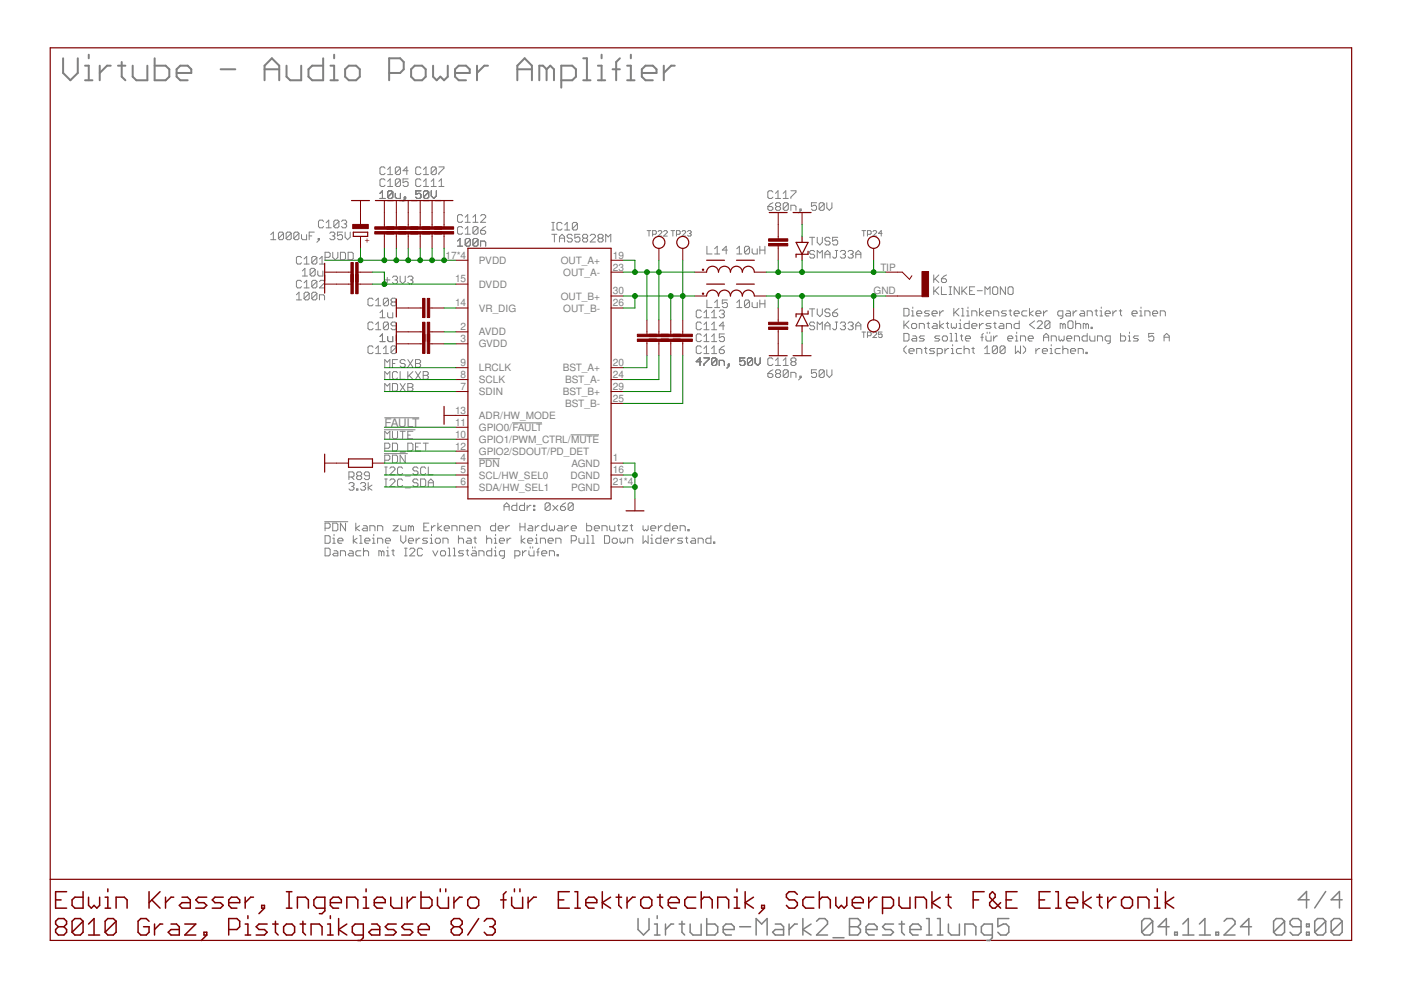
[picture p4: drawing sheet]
<svg xmlns="http://www.w3.org/2000/svg" width="297mm" height="210mm" viewBox="0 0 297 210" stroke-linecap="round" stroke-linejoin="round" font-family="sans-serif">
<defs><g id="words">
<text font-size="2.5" fill="#808080" x="81.5" y="90.6">FAULT</text>
<g font-size="2.1" fill="#808080">
<text x="94.4" y="54.8">17*4</text>
<text x="96.5" y="59.9">15</text>
<text x="101.5" y="55.9">PVDD</text>
<text x="118.9" y="55.9">OUT_A+</text>
<text x="119.4" y="58.5">OUT_A-</text>
<text x="129.9" y="54.8">19</text>
<text x="129.9" y="57.4">23</text>
<text x="186.7" y="57.4">TIP</text>
<text x="96.5" y="64.9">14</text>
<text x="101.5" y="61">DVDD</text>
<text x="118.9" y="63.5">OUT_B+</text>
<text x="129.9" y="62.4">30</text>
<text x="129.9" y="64.9">26</text>
<text x="185.2" y="62.4">GND</text>
<text x="97.7" y="70">2</text>
<text x="101.5" y="71.1">AVDD</text>
<text x="101.5" y="66.1">VR_DIG</text>
<text x="119.4" y="66.1">OUT_B-</text>
<text x="97.7" y="72.5">3</text>
<text x="97.7" y="77.6">9</text>
<text x="101.5" y="73.6">GVDD</text>
<text x="129.9" y="77.6">20</text>
<text x="97.7" y="80.1">8</text>
<text x="97.7" y="82.7">7</text>
<text x="101.5" y="78.7">LRCLK</text>
<text x="101.5" y="81.2">SCLK</text>
<text x="101.5" y="83.8">SDIN</text>
<text x="119.3" y="78.7">BST_A+</text>
<text x="119.3" y="83.8">BST_B+</text>
<text x="119.8" y="81.2">BST_A-</text>
<text x="129.9" y="80.1">24</text>
<text x="129.9" y="82.7">29</text>
<text x="96.5" y="87.7">13</text>
<text x="101.5" y="88.8">ADR/HW_MODE</text>
<text x="119.8" y="86.3">BST_B-</text>
<text x="129.9" y="85.2">25</text>
<text x="96.5" y="90.2">11</text>
<text x="96.5" y="92.8">10</text>
<text x="96.5" y="95.3">12</text>
<text x="101.5" y="91.4">GPIO0/FAULT</text>
<text x="101.5" y="93.9">GPIO1/PWM_CTRL/MUTE</text>
<text x="97.7" y="97.8">4</text>
<text x="97.7" y="100.4">5</text>
<text x="101.5" y="96.4">GPIO2/SDOUT/PD_DET</text>
<text x="101.5" y="98.9">PDN</text>
<text x="101.5" y="101.5">SCL/HW_SEL0</text>
<text x="121" y="101.5">DGND</text>
<text x="121.1" y="99">AGND</text>
<text x="129.9" y="97.8">1</text>
<text x="129.9" y="100.4">16</text>
<text x="97.7" y="102.9">6</text>
<text x="101.5" y="104">SDA/HW_SEL1</text>
<text x="121.1" y="104">PGND</text>
<text x="129.9" y="102.9">21*4</text>
</g>
<text font-size="1.8" fill="#800000" x="78.3" y="51.6" transform="rotate(-90 78.3 51.6)">+</text>
</g></defs>
<g fill="none" stroke="#808080" stroke-width=".21">
<path d="M81.6 38.2l-.2-.3h-.6l-.2 .3v1.1l.2 .2h.6l.2-.2M81.6 35.7l-.2-.3h-.6l-.2 .3v1l.2 .3h.6l.2-.3M82.2 39.5h1.1M82.2 37h1.1M82.2 38.5l.5-.6v1.6M82.2 35.9l.5-.5v1.6M84.9 35.7l-.3-.3h-.5l-.3 .3v1M84.9 38.2l-.3-.3h-.5l-.3 .3v1.1M84.9 35.7v1l-.3 .3h-.5l-.3-.3M84.9 38.2v1.1l-.3 .2h-.5l-.3-.2M84.9 38.2l-1.1 1.1M84.9 35.7l-1.1 1"/>
<path d="M86.5 37.9h-1.1v.8l.6-.2h.3l.2 .2v.6l-.2 .2h-.6l-.3-.2M86.5 36.2h-1.1l.9-.8v1.6M89.2 35.7l-.2-.3h-.6l-.3 .3v1l.3 .3h.6l.2-.3M89.2 38.2l-.2-.3h-.6l-.3 .3v1.1l.3 .2h.6l.2-.2M89.8 39.5h1.1M89.8 38.5l.5-.6v1.6M89.8 35.9l.5-.5v1.6M89.8 37h1.1M91.4 39.5h1.1M91.4 38.5l.5-.6v1.6M92.5 35.7l-.3-.3h-.5l-.3 .3v1M92.5 35.7v1l-.3 .3h-.5l-.3-.3"/>
<path d="M92.5 35.7l-1.1 1M93 39.5h1.1M93 38.5l.6-.6v1.6M93 35.4h1.1v.3l-1.1 1v.3M57.4 49.7l.6-.5v1.6M57.4 50.8h1.1M60.1 49.5v1.1l-.3 .2h-.5l-.3-.2M60.1 49.5l-.3-.3h-.5l-.3 .3v1.1M60.1 49.5l-1.1 1.1M61.7 49.5v1.1l-.2 .2h-.6l-.2-.2M61.7 49.5l-.2-.3h-.6l-.2 .3v1.1M61.7 49.5l-1 1.1"/>
<path d="M63.4 49.5v1.1l-.3 .2h-.5l-.3-.2M63.4 49.5l-.3-.3h-.5l-.3 .3v1.1M63.4 49.5l-1.1 1.1M63.9 49.7v.9l.3 .2h.8v-1.1M63.9 59.7l-.3-.3h-.5l-.3 .3v1.1l.3 .2h.5l.3-.2M63.9 54.6l-.3-.2h-.5l-.3 .2v1.1l.3 .3h.5l.3-.3M64.1 57.4l.5-.5v1.6M64.1 58.5h1.1M64.5 60l.5-.6v1.6M64.5 54.9l.5-.5v1.6M64.5 56h1.1M65.6 50h.5"/>
<path d="M66.6 49.2h-1v1.6M66.8 57.2v1.1l-.3 .2h-.5l-.3-.2M66.8 57.2l-.3-.3h-.5l-.3 .3v1.1M66.8 57.2l-1.1 1.1M67.2 54.6l-.3-.2h-.5l-.3 .2v1.1M67.2 59.7l-.3-.3h-.5l-.3 .3v1.1M67.2 54.6v1.1l-.3 .3h-.5l-.3-.3M67.2 59.7v1.1l-.3 .2h-.5l-.3-.2M67.2 59.7l-1.1 1.1M67.2 54.6l-1.1 1.1M67.4 57.4v.9l.2 .2h.9v-1.1M67.5 50.6h.2v.2h-.2z"/>
<path d="M67.7 59.7l.3-.3h.6l.2 .3v.3l-1.1 1h1.1M67.7 50.8l-.5 .6M67.7 56h1.1M67.7 54.9l.6-.5v1.6M68.6 46.9l-.3-.2h-.5l-.3 .2v1.1l.3 .3h.5l.3-.3M68.9 54.6h.8l.3-.3v-.6l-.3-.2h-.8v1.6M69.2 48.3h1M69.2 47.2l.5-.5v1.6M69.9 49.5l.3-.3h.5l.3 .3v.2l-.3 .3M70.4 50h.3M70.5 53.5v1.1l.6 .5 .5-.5v-1.1M70.7 50l.3 .3v.3l-.3 .2h-.5l-.3-.2"/>
<path d="M71.9 46.9l-.3-.2h-.5l-.3 .2v1.1M71.9 46.9v1.1l-.3 .3h-.5l-.3-.3M71.9 46.9l-1.1 1.1M72.2 53.5h.8l.3 .2v1.1l-.3 .3h-.8zM72.4 46.9l.3-.2h.5l.3 .2v.3l-.3 .3M72.6 49.2h-1.1v.8l.6-.3h.2l.3 .3v.6l-.3 .2h-.5l-.3-.2M73 47.5h.2M73.2 49.2v1.1l.5 .5 .6-.5v-1.1M73.2 47.5l.3 .3v.2l-.3 .3h-.5l-.3-.3M73.8 53.5h.8l.3 .2v1.1l-.3 .3h-.8zM80.6 41l.5-.6v1.7M80.6 42.1h1"/>
<path d="M81.6 59.4h1.1M82.1 58.8v1.1M83.2 58.8l.3-.3h.5l.3 .3v.3l-.3 .3M83.3 40.7l-.3-.3h-.5l-.3 .3v1.1M83.3 40.7v1.1l-.3 .3h-.5l-.3-.3M83.3 40.7l-1.1 1.1M83.7 59.4h.3M83.8 41v.8l.3 .3h.8v-1.1M84 59.4l.3 .2v.3l-.3 .3h-.5l-.3-.3M84.8 58.5v1.1l.6 .6 .5-.6v-1.1M85.7 41.8h.3v.3h-.3zM86 42.1l-.6 .5"/>
<path d="M86.5 58.8l.2-.3h.6l.2 .3v.3l-.2 .3M87 59.4h.3M87.3 59.4l.2 .2v.3l-.2 .3h-.6l-.2-.3M89.2 40.4h-1v.9l.5-.3h.3l.2 .3v.5l-.2 .3h-.6l-.2-.3M90.9 40.7l-.3-.3h-.5l-.3 .3v1.1M90.9 40.7v1.1l-.3 .3h-.5l-.3-.3M90.9 40.7l-1.1 1.1M91.4 40.4v1.1l.6 .6 .5-.6v-1.1M97 51.1l.5-.5v1.6M97 52.2h1.1M98.1 48.3l-.3-.3h-.5l-.3 .3v1.1l.3 .3h.5l.3-.3M98.1 45.8l-.3-.3h-.5l-.3 .3v1.1l.3 .2h.5l.3-.2"/>
<path d="M98.6 49.7h1.1M98.6 48.6l.6-.6v1.7M98.6 47.1h1.1M98.6 46.1l.6-.6v1.6M99.7 50.8v1.1l-.3 .3h-.5l-.3-.3M99.7 50.8l-.3-.2h-.5l-.3 .2v1.1M99.7 50.8l-1.1 1.1M100.3 47.1h1M100.3 46.1l.5-.6v1.6M101.3 48.3v1.1l-.2 .3h-.6l-.2-.3M101.3 50.8v1.1l-.2 .3h-.6l-.2-.3M101.3 50.8l-.2-.2h-.6l-.2 .2v1.1"/>
<path d="M101.3 48.3l-.2-.3h-.6l-.2 .3v1.1M101.3 50.8l-1 1.1M101.3 48.3l-1 1.1M101.9 48.9h.8l.3 .2v.3l-.3 .3h-.5l-.3-.3zM101.9 52.2v-1.1h.8l.3 .3v.8M101.9 45.8l.3-.3h.5l.3 .3v.3l-1.1 1h1.1M103 48l-.6 .3-.5 .6M117 49.7h1.1M117 48.8h.5M117 47.2h.5M117.3 47.2v1.6M117.5 49.7v1.6"/>
<path d="M118.6 51.3v-1.1l.6-.5 .5 .5v1.1M118.6 50.5h1.1M119.2 47.4l-.3-.2h-.6l-.2 .2v1.1l.2 .3h.6l.3-.3M119.7 47.7l.5-.5v1.6M119.7 48.8h1.1M121.3 50l-.2-.3h-.6l-.3 .3v.2l.3 .3h.6l.2 .3v.2l-.2 .3h-.6l-.3-.3M122.4 47.4l-.2-.2h-.6l-.3 .2v1.1M122.4 47.4v1.1l-.2 .3h-.6l-.3-.3M122.4 47.4l-1.1 1.1M123 49.7h-1.1v.8l.5-.3h.3l.3 .3v.5l-.3 .3h-.5l-.3-.3M123.8 50.5l-.3-.3v-.2l.3-.3h.5l.3 .3v.2l-.3 .3M123.8 50.5h.5"/>
<path d="M123.8 50.5l-.3 .3v.2l.3 .3h.5l.3-.3v-.2l-.3-.3M125.1 50l.3-.3h.6l.2 .3v.2l-1.1 1.1h1.1M127 50.5l-.2-.3v-.2l.2-.3h.6l.3 .3v.2l-.3 .3M127 50.5h.6M127 50.5l-.2 .3v.2l.2 .3h.6l.3-.3v-.2l-.3-.3M128.4 51.3v-1.6l.5 .5 .6-.5v1.6M137.2 48.9h.8M137.6 48.9v1.2M138.4 49.7h.6l.1-.2v-.4l-.1-.2h-.6v1.2M139.5 49.1l.2-.2h.4l.2 .2v.2l-.8 .8h.8M140.7 49.1l.2-.2h.4l.2 .2v.2l-.8 .8h.8M142.3 48.9h.7"/>
<path d="M142.7 48.9v1.2M143.4 49.7h.6l.2-.2v-.4l-.2-.2h-.6v1.2M144.6 49.1l.2-.2h.4l.2 .2v.2l-.8 .8h.8M145.8 49.1l.2-.2h.3l.2 .2-.2 .4M146.2 49.5h.1M146.3 49.5l.2 .2-.2 .4h-.3l-.2-.2M149.9 52.2v1.6h1.1M151.5 53.8h1.1M151.5 52.7l.6-.5v1.6M154.2 53h-1.1l.9-.8v1.6M156.2 52.7l.6-.5v1.6M156.2 53.8h1.1"/>
<path d="M158.9 52.5l-.3-.3h-.5l-.3 .3v1.1M158.9 52.5v1.1l-.3 .2h-.5l-.3-.2M158.9 52.5l-1.1 1.1M159.5 52.7v.9l.2 .2h.8v-1.1M161.1 52.2v1.6M161.1 53h1.1M162.2 52.2v1.6M162.8 43.8h.8l.3 .3v.2l-.3 .3h-.5l-.3-.3zM163.9 40.7l-.3-.3h-.5l-.3 .3v1.1l.3 .3h.5l.3-.3M163.9 43l-.6 .2-.5 .6M164.4 42.1h1.1M164.4 41l.6-.6v1.7"/>
<path d="M164.7 43.8l-.3 .3v.2l.3 .3h.5l.3-.3v-.2l-.3-.3M164.7 43.8h.5M164.7 43.8l-.3-.3v-.3l.3-.2h.5l.3 .2v.3l-.3 .3M166.1 42.1h1M166.1 41l.5-.6v1.7M167.1 43.2v1.1l-.2 .3h-.6l-.2-.3M167.1 43.2l-.2-.2h-.6l-.2 .2v1.1M167.1 43.2l-1 1.1M167.7 40.4h1.1v.3l-1.1 1.1v.3M167.7 44.6v-1.1h.8l.3 .3v.8M169.6 44.3h.3v.3h-.3zM169.9 44.6l-.6 .5"/>
<path d="M171.6 50.3h1.1M172.2 50.3v1.6M172.7 53.4l-.2-.3h-.6l-.3 .3v.2l.3 .3h.6l.2 .3v.3l-.2 .2h-.6l-.3-.2M173.1 43h-1.1v.8l.8-.3 .3 .3v.5l-.3 .3h-.5l-.3-.3M173.3 50.3v1.1l.5 .5 .5-.5v-1.1M173.3 54.7v-1.6l.5 .5 .5-.5v1.6M174.8 43.2v1.1l-.3 .3h-.6l-.2-.3M174.8 43.2l-.3-.2h-.6l-.2 .2v1.1M174.8 43.2l-1.1 1.1M174.9 54.7v-1.1l.6-.5 .5 .5v1.1M174.9 53.9h1.1M175.3 43v1.1l.5 .5 .6-.5v-1.1"/>
<path d="M176 50.6l-.3-.3h-.5l-.3 .3v.3l.3 .2h.5l.3 .3v.3l-.3 .2h-.5l-.3-.2M177.1 53.1h.5M177.4 53.1v1.4l-.3 .2h-.3l-.3-.2M177.6 50.3h-1.1v.8l.6-.2h.3l.2 .2v.6l-.2 .2h-.6l-.3-.2M178.2 53.4l.2-.3h.6l.3 .3v.2l-.3 .3M178.7 53.9h.3M179 53.9l.3 .3v.3l-.3 .2h-.6l-.2-.2M179.8 53.4l.3-.3h.5l.3 .3v.2l-.3 .3M180.3 53.9h.3M180.6 53.9l.3 .3v.3l-.3 .2h-.5l-.3-.2M181.4 54.7v-1.1l.6-.5 .5 .5v1.1M181.4 53.9h1.1"/>
<path d="M182.8 48.9h.7M183.1 48.9v1.2M183.9 49.7h.6l.2-.2v-.4l-.2-.2h-.6v1.2M185.1 49.1l.2-.2h.4l.2 .2v.2l-.8 .8h.8M187 49.5h-.8l.6-.6v1.2M198 58.3v1.6M198.2 59.1l.9 .8M199.1 58.3l-1.1 1.1M199.6 59.1h.8l.3 .3v.2l-.3 .3h-.5l-.3-.3zM200.7 58.3l-.6 .3-.5 .5M62.8 62.5l.6-.5v1.6M62.8 63.6h1.1"/>
<path d="M64.5 61h1.1M65.6 62.2v1.1l-.3 .3h-.6l-.2-.3M65.6 62.2l-.3-.2h-.6l-.2 .2v1.1M65.6 62.2l-1.1 1.1M67.2 62.2v1.1l-.3 .3h-.5l-.3-.3M67.2 62.2l-.3-.2h-.5l-.3 .2v1.1M67.2 62.2l-1.1 1.1M67.7 63.6v-1.1h.9l.2 .3v.8M79.1 73.6l-.3-.3h-.5l-.3 .3v1.1l.3 .3h.5l.3-.3M79.1 68.6l-.3-.3h-.5l-.3 .3v1l.3 .3h.5l.3-.3M79.1 63.5l-.3-.3h-.5l-.3 .3v1.1l.3 .2h.5l.3-.2M79.7 69.9h1"/>
<path d="M79.7 68.8l.5-.5v1.6M79.7 63.8l.5-.6v1.6M79.7 73.9l.5-.6v1.7M79.7 75h1M79.7 64.8h1M80.6 71.4l.5-.6v1.6M80.6 66.3l.5-.6v1.7M80.6 72.4h1M80.6 67.4h1M81.3 75h1.1M81.3 73.9l.5-.6v1.7M81.6 77.9v-1.7l.5 .6 .6-.6v1.7"/>
<path d="M82.2 71.4v.8l.3 .2h.8v-1M82.2 66.3v.8l.3 .3h.8v-1.1M82.4 68.6l-.3-.3h-.5l-.3 .3v1M82.4 68.6v1l-.3 .3h-.5l-.3-.3M82.4 63.5l-.3-.3h-.5l-.3 .3v1.1M82.4 63.5v1.1l-.3 .2h-.5l-.3-.2M82.4 68.6l-1.1 1M82.4 63.5l-1.1 1.1M83.2 64l-.3-.2v-.3l.3-.3h.5l.3 .3v.3l-.3 .2M83.2 64l-.3 .3v.3l.3 .2h.5l.3-.2v-.3l-.3-.3M83.2 64h.5M83.2 77.1h.5"/>
<path d="M84 69.1h-.8l-.3-.3v-.2l.3-.3h.5l.3 .3v1l-.3 .3h-.5l-.3-.3M84 73.6v1.1l-.3 .3h-.5l-.3-.3M84 73.6l-.3-.3h-.5l-.3 .3v1.1M84 73.6l-1.1 1.1M84.3 76.2h-1.1v1.7M84.3 79.1l-.3-.3h-.5l-.3 .3v1l.3 .3h.5l.3-.3M84.8 78.8v1.6h1.1M85.9 76.5l-.3-.3h-.5l-.3 .3v.3l.3 .3h.5l.3 .2v.3l-.3 .3h-.5l-.3-.3M86.5 76.2l1 1.7M86.5 78.8v1.6M86.7 79.6l.8 .8M87.5 76.2l-1 1.7"/>
<path d="M87.5 78.8l-1 1.1M88.1 76.2h.8l.3 .3v.3l-.3 .3 .3 .2v.3l-.3 .3h-.8zM88.1 77.1h.8M88.1 78.8l1.1 1.6M89.2 78.8l-1.1 1.6M89.7 78.8h.8l.3 .3v.2l-.3 .3 .3 .3v.2l-.3 .3h-.8zM89.7 79.6h.8M148.7 71.1l-.3-.3h-.5l-.3 .3v1.1l.3 .2h.5l.3-.2M148.7 66l-.3-.3h-.5l-.3 .3v1.1l.3 .3h.5l.3-.3M148.7 76.7h-1.1l.8-.8v1.6M148.7 68.6l-.3-.3h-.5l-.3 .3v1l.3 .3h.5l.3-.3M148.7 73.6l-.3-.3h-.5l-.3 .3v1.1l.3 .3h.5l.3-.3"/>
<path d="M149.2 72.4h1.1M149.2 67.4h1.1M149.2 75.9h1.1v.2l-1.1 1.1v.3M149.2 69.9h1.1M149.2 75h1.1M149.2 66.3l.6-.6v1.7M149.2 68.8l.6-.5v1.6M149.2 71.4l.6-.6v1.6M149.2 73.9l.6-.6v1.7M149.9 63.6v1.6h1.1M150.9 72.4h1.1M150.9 67.4h1.1"/>
<path d="M150.9 69.9h1.1M150.9 75h1.1M150.9 66.3l.5-.6v1.7M150.9 68.8l.5-.5v1.6M150.9 71.4l.5-.6v1.6M150.9 73.9l.5-.6v1.7M151.5 65.2h1.1M151.5 64.1l.6-.5v1.6M152 76.1l-.3-.2h-.5l-.3 .2v1.1M152 76.1v1.1l-.3 .3h-.5l-.3-.3M152 76.1l-1.1 1.1M152.5 74.1h.8l.3 .3v.3l-.3 .3h-.5l-.3-.3z"/>
<path d="M152.5 77.5v-1.1h.8l.3 .3v.8M152.5 66l.3-.3h.5l.3 .3v.3l-.3 .3M153 66.6h.3M153.3 66.6l.3 .2v.3l-.3 .3h-.5l-.3-.3M153.6 70.8h-1.1v.8l.5-.2h.3l.3 .2v.6l-.3 .2h-.5l-.3-.2M153.6 69.1h-1.1l.8-.8v1.6M153.6 73.3l-.6 .3-.5 .5M154.2 63.6h-1.1v.8l.6-.3h.3l.2 .3v.6l-.2 .2h-.6l-.3-.2M154.4 77.2h.3v.3h-.3zM154.7 77.5l-.6 .5M156.2 64.1l.6-.5v1.6M156.2 65.2h1.1"/>
<path d="M157.9 75.9h-1.1v.8l.9-.3 .2 .3v.5l-.2 .3h-.6l-.3-.3M158.9 63.9l-.3-.3h-.5l-.3 .3v1.1M158.9 63.9v1.1l-.3 .2h-.5l-.3-.2M158.9 63.9l-1.1 1.1M159.5 64.1v.9l.2 .2h.8v-1.1M159.6 76.1l-.3-.2h-.6l-.2 .2v1.1M159.6 76.1v1.1l-.3 .3h-.6l-.2-.3M159.6 76.1l-1.1 1.1M160.1 75.9v1.1l.6 .5 .5-.5v-1.1M161.1 63.6v1.6M161.1 64.4h1.1M162.2 63.6v1.6"/>
<path d="M162.8 79.2h.8l.3 .3v.3l-.3 .2h-.5l-.3-.2zM163.9 76.1l-.3-.2h-.5l-.3 .2v1.1l.3 .3h.5l.3-.3M163.9 78.4l-.6 .3-.5 .5M164.4 77.5h1.1M164.4 76.4l.6-.5v1.6M164.7 79.2l-.3-.2v-.3l.3-.3h.5l.3 .3v.3l-.3 .2M164.7 79.2l-.3 .3v.3l.3 .2h.5l.3-.2v-.3l-.3-.3M164.7 79.2h.5M166.1 77.5h1M166.1 76.4l.5-.5v1.6M167.1 78.7l-.2-.3h-.6l-.2 .3v1.1M167.1 78.7v1.1l-.2 .2h-.6l-.2-.2"/>
<path d="M167.1 78.7l-1 1.1M168 76.7h.5M168 76.7l-.3-.3v-.3l.3-.2h.5l.3 .2v.3l-.3 .3M168 76.7l-.3 .3v.2l.3 .3h.5l.3-.3v-.2l-.3-.3M169.6 79.8h.3v.2h-.3zM171.6 65.5h1.1M172.2 65.5v1.6M172.7 68.6l-.2-.3h-.6l-.3 .3v.2l.3 .3h.6l.2 .3v.2l-.2 .3h-.6l-.3-.3M173.1 78.4h-1.1v.8l.6-.2h.2l.3 .2v.6l-.3 .2h-.5l-.3-.2M173.3 65.5v1.1l.5 .5 .5-.5v-1.1M173.3 69.9v-1.6l.5 .5 .5-.5v1.6M174.8 78.7l-.3-.3h-.6l-.2 .3v1.1"/>
<path d="M174.8 78.7v1.1l-.3 .2h-.6l-.2-.2M174.8 78.7l-1.1 1.1M174.9 69.1h1.1M174.9 69.9v-1.1l.6-.5 .5 .5v1.1M175.3 78.4v1.1l.5 .5 .6-.5v-1.1M176 65.8l-.3-.3h-.5l-.3 .3v.2l.3 .3h.5l.3 .3v.2l-.3 .3h-.5l-.3-.3M176.5 66.3h.9l.2 .3v.2l-.2 .3h-.6l-.3-.3zM177.1 68.3h.5M177.4 68.3v1.3l-.3 .3h-.3l-.3-.3M177.6 65.5l-1.1 .8M178.2 68.6l.2-.3h.6l.3 .3v.2l-.3 .3M178.7 69.1h.3"/>
<path d="M179 69.1l.3 .3v.2l-.3 .3h-.6l-.2-.3M179.8 68.6l.3-.3h.5l.3 .3v.2l-.3 .3M180.3 69.1h.3M180.6 69.1l.3 .3v.2l-.3 .3h-.5l-.3-.3M181.4 69.1h1.1M181.4 69.9v-1.1l.6-.5 .5 .5v1.1M182.8 70.4h.7M183.1 70.4v1.2M183.9 71.2h.6l.2-.2v-.4l-.2-.2h-.6v1.2M185.1 70.6l.2-.2h.4l.2 .2v.2l-.8 .8h.8M187 70.4h-.8v.6l.4-.2 .4 .2v.4l-.2 .2h-.4l-.2-.2M191.6 65.4h.8l.3 .2v1.1l-.3 .3h-.8z"/>
<path d="M191.6 68v1.7M191.6 70.7h.8l.3 .3v1l-.3 .3h-.8zM191.9 68.8l.8 .9M192.2 73.3l-.6 .6v.5l.6 .6M192.7 74.4h1.1v-.3l-.3-.2h-.5l-.3 .2v.6l.3 .3h.5M192.7 68l-1.1 1.1M193.3 67h.5M193.3 65.9h.2v1.1M193.3 68.8l.2-.2h.6l.3 .2v.6l-.3 .3h-.6l-.2-.3zM193.5 65.1v.3M193.5 71.2h.6l.3 .3v.8h-.9l-.2-.3 .2-.2h.9M194.4 66.5h1v-.3l-.2-.3h-.6l-.2 .3v.5l.2 .3h.6"/>
<path d="M194.4 75v-1.1h.8l.2 .2v.9M194.9 69.7v-1.1h.8l.3 .2v.9M196 71.2h-.8l-.3 .3 .3 .3h.5l.3 .2-.3 .3h-.8M196 73.9h.5M196.3 73.6v1.1l.2 .3M196.5 68.6h.6M196.8 68.3v1.1l.3 .3M197.1 65.9h-.8l-.3 .3 .3 .3h.5l.3 .2-.3 .3h-.8M197.6 66.5h1.1v-.3l-.3-.3h-.5l-.3 .3v.5l.3 .3h.5M197.9 68.6h.5l.3 .2v.9h-.8l-.3-.3 .3-.3h.8M198 60.8v1.6M198.2 73.9h-.9l-.2 .2 .2 .3h.6l.3 .3-.3 .3h-.8"/>
<path d="M198.2 61.6l.9 .8M198.7 75h.8l.3-.3v-.6l-.3-.2h-.8v1.6M199.1 60.8l-1.1 1.1M199.2 65.9v1.1M199.2 68v1.7M199.2 71.2h-.8l-.2 .3 .2 .3h.6l.2 .2-.2 .3h-.8M199.6 60.8v1.6h1.1M199.8 71.5l.3-.3h.5l.3 .3v.5l-.3 .3h-.5l-.3-.3zM200.1 65.9h-.3l-.6 .6M200.1 68.6l-.9 .5 .9 .6M200.3 73.9v1.1M200.6 68.6h.5"/>
<path d="M200.9 68.3v1.1l.2 .3M201.1 73.9h-.2l-.6 .5M201.2 62.4h.6M201.2 60.8h.6M201.4 70.7h.3v1.6M201.4 72.3h.6M201.5 60.8v1.6M201.7 75h.5M201.7 68.6v.8l.3 .3 .2-.3 .3 .3 .3-.3v-.8M201.7 73.9h.3v1.1M202 73.1v.2M202.2 65.4v1.6"/>
<path d="M202.5 66.2l.8 .8M202.5 70.7h.3v1.6M202.5 72.3h.6M203.3 65.4l-1.1 1.1M203.3 69.7h.6M203.3 68.6h.3v1.1M203.4 60.8v1.6l-1.1-1.6v1.6M203.6 67.8v.2M203.6 71.2h.5M203.9 73.9h-.8l-.3 .2v.6l.3 .3h.8M203.9 71v1l.2 .3M203.9 67h.5"/>
<path d="M203.9 65.4h.2v1.6M203.9 60.8v1.6M204.2 61.6l.8 .8M204.4 74.1l.3-.2h.5l.3 .2v.9M204.4 73.3v1.7M204.7 71.8h1.1v-.3l-.3-.3h-.5l-.3 .3v.5l.3 .3h.5M205 67h.5M205 65.9h.2v1.1M205 60.8l-1.1 1.1M205.2 65.1v.3M205.5 68v1.7h-.8l-.3-.3v-.6l.3-.2h.8M205.6 61.6h.5"/>
<path d="M206 67v-1.1h.9l.2 .3v.8M206 69.1h1.1v-.3l-.2-.2h-.6l-.3 .2v.6l.3 .3h.6M206 73.9h.6M206.3 73.6v1.1l.3 .3M206.7 60.8h-1.1v1.6h1.1M207.2 61.6h1.1M207.7 65.4v1.6M207.7 68.6v1.1M207.9 71.5h.6M208.5 65.9l-.8 .6 .8 .5M208.5 68.6h-.3l-.5 .5M208.5 70.7l-.3 .3v1.3"/>
<path d="M208.8 75h1M208.8 73.9l.5-.6v1.7M208.8 62.4v-1.6l.6 .6 .5-.6v1.6M209 66.5h1.1v-.3l-.3-.3h-.5l-.3 .3v.5l.3 .3h.5M209 71.2v.8l.3 .3h.8v-1.1M209.3 70.4v.3M209.8 70.4v.3M210.1 68.6h-.8l-.3 .2 .3 .3h.5l.3 .3-.3 .3h-.8M210.5 61.1l.2-.3h.6l.2 .3v1.1l-.2 .2h-.6l-.2-.2zM210.7 67v-1.1h.8l.3 .3v.8M210.7 71.2v1.1M210.7 68.6h.5"/>
<path d="M210.9 68.3v1.1l.3 .3M211.5 73.6l-.3-.3h-.5l-.3 .3v1.1M211.5 73.6v1.1l-.3 .3h-.5l-.3-.3M211.5 71.2h-.3l-.5 .6M211.5 73.6l-1.1 1.1M212 68.6h.6l.2 .2v.9h-.8l-.2-.3 .2-.3h.8M213.1 73.6l-.3-.3h-.5l-.3 .3v1.1M213.1 73.6v1.1l-.3 .3h-.5l-.3-.3M213.1 73.6l-1.1 1.1M213.2 60.8v1.6l-1.1-1.6v1.6M213.4 65.9h-.8l-.3 .3 .3 .3h.5l.3 .2-.3 .3h-.8M213.4 69.7v-1.1h.8l.3 .2v.9"/>
<path d="M213.7 71.8h1v-.3l-.2-.3h-.6l-.2 .3v.5l.2 .3h.6M213.7 61.1l.3-.3h.5l.3 .3v1.1l-.3 .2h-.5l-.3-.2zM213.9 65.9h.6M214.2 65.6v1.1l.3 .3M215 66.5h1.1v-.3l-.3-.3h-.5l-.3 .3v.5l.3 .3h.5M215.3 72.3h.5M215.3 71.2h.3v1.1M215.3 73.3v1.7l.5-.6 .6 .6v-1.7M215.6 70.4v.3M216.1 68v1.7h-.8l-.3-.3v-.6l.3-.2h.8M216.4 72.3v-1.1h.8l.2 .3v.8M216.9 73.3l.5 .6v.5l-.5 .6"/>
<path d="M217.7 65.9h-.8l-.3 .3v.5l.3 .3h.8M218 71.8h1.1v-.3l-.3-.3h-.5l-.3 .3v.5l.3 .3h.5M218.3 65.4v1.6M219.1 65.9l-.8 .6 .8 .5M219.4 68l-1.1 .8 1.1 .9M219.6 66.5h1.1v-.3l-.2-.3h-.6l-.3 .3v.5l.3 .3h.6M219.6 73.9v1.1M219.9 68.3l.3-.3h.5l.3 .3v.3l-1.1 1.1h1.1M220.5 73.9h-.3l-.6 .5M221 74.4h1.1v-.3l-.3-.2h-.5l-.3 .2v.6l.3 .3h.5M221.3 65.9v1.1M221.3 72.3v-1.1l.5-.5 .5 .5v1.1"/>
<path d="M221.3 71.5h1M222.1 65.9h-.3l-.5 .6M222.6 68.3l-.2-.3h-.6l-.3 .3v1.1M222.6 68.3v1.1l-.2 .3h-.6l-.3-.3M222.6 68.3l-1.1 1.1M222.6 75h.6M222.6 73.9h.3v1.1M222.9 72.3v-1.1h.8l.3 .3v.8M222.9 73.1v.2M224.5 71.2v.8l.3 .3 .3-.3 .2 .3 .3-.3v-.8M224.8 73.9h-.8l-.3 .2v.6l.3 .3h.8M225.3 67h-.8l-.2-.3v-.5l.2-.3h.8v1.4l-.2 .2h-.3"/>
<path d="M225.3 68.8v.9M225.3 73.3v1.7M225.3 68.8l-.2-.2h-.3v1.1M225.3 68.8l.3-.2 .3 .2v.9M225.3 74.1l.3-.2h.5l.3 .2v.9M226.1 65.9h.6l.3 .3v.8h-.9l-.2-.3 .2-.2h.9M226.2 71.8h1v-.3l-.2-.3h-.6l-.2 .3v.5l.2 .3h.6M226.4 68.3l.3-.3h.5l.3 .3v1.1l-.3 .3h-.5l-.3-.3zM227 74.4h1v-.3l-.2-.2h-.6l-.2 .2v.6l.2 .3h.6M227.5 65.9v1.1M227.8 72.3v-1.1h.8l.3 .3v.8M228 68.8l.3-.2h.6l.2 .2v.9"/>
<path d="M228 68v1.7M228.3 65.9h-.3l-.5 .6M228.6 75v-1.1h.8l.3 .2v.9M229.2 65.9h.5l.3 .3v.8h-.8l-.3-.3 .3-.2h.8M230.2 74.7h.3v.3h-.3zM230.2 68.8l-.2-.2h-.3v1.1M230.2 68.8v.9M230.2 68.8l.3-.2 .3 .2v.9M230.5 67v-1.1h.8l.3 .3v.8M230.5 70.7v1.6h-.8l-.3-.3v-.5l.3-.3h.8M231.1 71.2v.8l.2 .3h.8v-1.1M231.3 69.4h.3v.3h-.3z"/>
<path d="M232.1 65.9h.6M232.4 65.6v1.1l.3 .3M232.7 72.3v-1.1h.8l.3 .3v.8M233.2 67h.6M233.2 65.9h.3v1.1M233.5 65.1v.3M234.3 66.5h1.1v-.3l-.3-.3h-.5l-.3 .3v.5l.3 .3h.5M235.4 72.3h-.8l-.3-.3v-.5l.3-.3h.8v1.4l-.3 .3h-.3M235.9 65.9v1.1M236.7 65.9h-.2l-.6 .6M237.3 65.9h.5M237.6 65.6v1.1l.2 .3"/>
<path d="M237.6 70.7v1.6h.8l.3-.3v-.5l-.3-.3h-.8M239.2 72.3h.5M239.2 71.2h.3v1.1M239.5 70.4v.3M240 66.5h1.1v-.3l-.3-.3h-.5l-.3 .3v.5l.3 .3h.5M241.4 71.2h-.8l-.3 .3 .3 .3h.5l.3 .2-.3 .3h-.8M241.6 67h.6M241.6 65.9h.3v1.1M241.9 65.1v.3M242.7 67v-1.1h.8l.3 .3v.8M244.4 66.5h1v-.3l-.2-.3h-.6l-.2 .3v.5l.2 .3h.6M244.6 70.7h-1.1v.8l.9-.3 .2 .3v.5l-.2 .3h-.6l-.3-.3"/>
<path d="M246 67v-1.1h.8l.3 .3v.8M246.8 71.5h1.1M246.8 72.3v-1.1l.6-.5 .5 .5v1.1M81.5 96.2h4.9M81.5 91.1h6.5M81.5 88.6h7.4M81.6 99h.5M81.6 80.4v-1.6l.5 .5 .6-.5v1.6M81.6 82.9v-1.6l.5 .6 .6-.6v1.6M81.6 93v-1.6l.5 .6 .6-.6v1.6M81.6 95h.8l.3-.2v-.6l-.3-.2h-.8v1.6M81.6 97.6h.8l.3-.3v-.5l-.3-.3h-.8v1.6"/>
<path d="M81.8 99v1.6M82.7 99.3l.2-.3h.6l.2 .3v.3l-1 1h1M83.2 81.3h.8l.3 .3v1.1l-.3 .2h-.8zM83.2 91.4v1.4l.3 .2h.5l.3-.2v-1.4M83.2 94h.8l.3 .2v1.1l-.3 .3h-.8zM83.2 96.5h.8l.3 .3v1.1l-.3 .2h-.8zM84.8 81.3l1.1 1.6M84.8 91.4h1.1M84.8 95.9h1.1M85.4 99.3l-.3-.3h-.5l-.3 .3v1.1l.3 .2h.5l.3-.2M85.4 91.4v1.6M85.9 96.5v1.6l-1.1-1.6v1.6"/>
<path d="M85.9 81.3l-1.1 1.6M86.5 81.3h.8l.2 .3v.3l-.2 .2 .2 .3v.3l-.2 .2h-.8zM86.5 92.2h.5M86.5 94h.8l.2 .2v1.1l-.2 .3h-.8zM86.5 82.1h.8M87.5 91.4h-1v1.6h1M88.1 94.8h.5M88.6 99.3l-.3-.3h-.5l-.3 .3v.3l.3 .2h.5l.3 .3v.3l-.3 .2h-.5l-.3-.2M89.2 94h-1.1v1.6h1.1M89.7 94h1.1M90.3 99.3l-.3-.3h-.5l-.3 .3v1.1l.3 .2h.5l.3-.2M90.3 94v1.6"/>
<path d="M90.8 99v1.6h1.1M101.5 97.3h4.5M108.6 89.7h6.3M121 92.2h6M167.7 80v-1h.8l.3 .2v.8M169.9 80l-.6 .6M68.8 110.6h4.9M68.9 112h.8l.3-.3v-.5l-.3-.3h-.8v1.6M68.9 113.6h.8l.3 .2v1.1l-.3 .3h-.8zM68.9 116.2h.8l.3 .3v1.1l-.3 .3h-.8zM70.5 110.9h.9l.2 .3v1.1l-.2 .2h-.9zM70.5 115.2h.6"/>
<path d="M70.5 114.1h.3v1.1M70.8 116.8h.6l.2 .2v.9h-.8l-.3-.3 .3-.3h.8M70.8 113.3v.3M71.6 114.7h1.1v-.3l-.2-.3h-.6l-.3 .3v.5l.3 .3h.6M72.2 117.9v-1.1h.8l.3 .2v.9M73.3 110.9v1.6l-1.1-1.6v1.6M74 102.6l.3-.3h.5l.3 .3v.2l-.3 .3M74 101.1h.8l.3-.2v-.6l-.3-.2h-.8v1.6M74.1 116.8h.5l.3 .2v.9h-.8l-.3-.3 .3-.3h.8M74.5 103.1h.3M74.5 101.1l.6 .6M74.8 103.1l.3 .3v.3l-.3 .2h-.5l-.3-.2"/>
<path d="M74.9 113.6v1.6M75.4 110.9v1.6M75.6 103.7h.3v.2h-.3zM75.7 114.1l-.8 .6 .8 .5M75.9 100.9l-.3 .2v.3l.3 .3h.5l.3-.3v-.3l-.3-.2M75.9 100.9l-.3-.3v-.3l.3-.2h.5l.3 .2v.3l-.3 .3M75.9 100.9h.5M76.2 111.5l-.8 .5 .8 .5M76.3 115.2h.5M76.3 113.6h.2v1.6M76.4 102.6l.3-.3h.5l.3 .3v.2l-.3 .3M76.5 116.8h-.8l-.3 .2v.6l.3 .3h.8"/>
<path d="M77 103.1h.2M77.1 111.5h.5l.3 .2v.8h-.8l-.3-.2 .3-.3h.8M77.1 117l.2-.2h.6l.2 .2v.9M77.1 116.2v1.7M77.2 103.1l.3 .3v.3l-.3 .2h-.5l-.3-.2M77.3 114.7h1.1v-.3l-.3-.3h-.5l-.3 .3v.5l.3 .3h.5M78.1 102.3v1.6M78.3 100.9h-.8l-.3-.3v-.3l.3-.2h.5l.3 .2v1.1l-.3 .3h-.5l-.3-.3M78.4 112.5v-1h.8l.3 .2v.8M78.9 102.8l-.8 .6 .8 .5M79 115.2h.5M79 114.1h.2v1.1"/>
<path d="M79.2 113.3v.3M80.1 112.5v-1h.8l.3 .2v.8M80.1 115.2v-1.1h.8l.3 .3v.8M80.9 117l-.3-.2h-.3v1.1M80.9 117v.9M80.9 117l.3-.2 .2 .2v.9M81.6 103.2h.5M81.6 101.6h.5M81.6 100.6h.5M81.7 114.7h1.1v-.3l-.3-.3h-.5l-.3 .3v.5l.3 .3h.5M81.8 101.6v1.6M82 116.8h.2v1.1"/>
<path d="M82 117.9h.5M82.2 116v.2M82.7 101.8l.2-.2h.6l.2 .2v.3l-1 1.1h1M83.1 116.8h.5M83.3 111.5h1.1l-1.1 1h1.1M83.3 116.5v1.1l.3 .3M85 111.5v.8l.2 .2h.8v-1M85 113.6v1.1l.5 .5 .5-.5v-1.1M85.4 101.8l-.3-.2h-.5l-.3 .2v1.1l.3 .3h.5l.3-.3M85.8 117.9h.5M85.8 116.2h.5M85.9 103.4h1.1"/>
<path d="M85.9 100.9h1.1M86 116.2v1.7M86.6 114.7h1.1v-.3l-.3-.3h-.6l-.2 .3v.5l.2 .3h.6M86.9 116.5l.2-.3h.6l.2 .3v.3l-1 1.1h1M87.1 111.7l-.3-.2h-.2v1M87.1 111.7v.8M87.1 111.7l.3-.2 .3 .2v.8M88.2 114.1v1.1M88.6 101.8l-.3-.2h-.5l-.3 .2v.3l.3 .3h.5l.3 .2v.3l-.3 .3h-.5l-.3-.3M89 114.1h-.2l-.6 .6M89.2 101.6h.8l.3 .2v1.1l-.3 .3h-.8zM89.6 116.5l-.3-.3h-.5l-.3 .3v1.1l.3 .3h.5l.3-.3"/>
<path d="M89.9 111.7h.5M90.7 114.1h-.8l-.3 .3 .3 .3h.5l.3 .2-.3 .3h-.8M90.8 102.4h1.1M90.8 103.2v-1.1l.6-.5 .5 .5v1.1M90.9 110.9h-1v1.6h1M91.2 114.1h.3v1.1M91.2 115.2h.6M91.5 111.5v1M91.5 113.3v.3M91.8 116.8l.5 1.1 .5-1.1M92.3 111.5h-.3l-.5 .5M92.3 114.4l.3-.3h.5l.3 .3v.5l-.3 .3h-.5l-.3-.3z"/>
<path d="M92.8 110.9v1.6M93.4 117l.2-.2h.6l.3 .2v.6l-.3 .3h-.6l-.2-.3zM93.6 111.5l-.8 .5 .8 .5M93.9 115.2v-1.1h.8l.3 .3v.8M94.2 112h1.1v-.3l-.3-.2h-.5l-.3 .2v.6l.3 .2h.5M95 117.9h.5M95 116.2h.3v1.7M95.8 112.5v-1h.8l.3 .2v.8M96.1 117.9h.5M96.1 116.2h.3v1.7M97.2 114.4l.3-.3h.5l.3 .3v.8M97.2 113.6v1.6"/>
<path d="M97.5 112.5v-1h.8l.2 .2v.8M98.3 116.8h-.8l-.3 .2 .3 .3h.5l.3 .3-.3 .3h-.8M98.8 116.8h.6M99.1 112h1.1v-.3l-.3-.2h-.5l-.3 .2v.6l.3 .2h.5M99.1 116.5v1.1l.3 .3M99.1 114.1h.5l.3 .3v.8h-.8l-.3-.3 .3-.2h.8M100.2 116.8h.5l.3 .2v.9h-.8l-.3-.3 .3-.3h.8M100.2 116v.2M100.5 114.1h.5M100.7 112.5v-1h.8l.3 .2v.8M100.7 113.8v1.1l.3 .3M100.7 116v.2"/>
<path d="M101.5 117.9v-1.1h.8l.3 .2v.9M103.2 114.4l.2-.3h.6l.2 .3v.8M103.2 113.6v1.6M104.2 116.2v1.7h-.8l-.2-.3v-.6l.2-.2h.8M104.8 114.1h.3v1.1M104.8 116.8h.3v1.1M104.8 115.2h.5M104.8 117.9h.5M105.1 110.9v1.6h-.9l-.2-.2v-.6l.2-.2h.9M105.1 113.3v.3M105.1 116v.2M105.6 112h1.1v-.3l-.3-.2h-.5l-.3 .2v.6l.3 .2h.5"/>
<path d="M105.9 114.7h1.1v-.3l-.3-.3h-.5l-.3 .3v.5l.3 .3h.5M106.9 108.2v-1.1l.5-.5 .5 .5v1.1M106.9 107.4h1M107 117.9h-.8l-.3-.3v-.6l.3-.2h.8v1.3l-.3 .3h-.3M107.3 111.5v1M107.5 114.1v1.1M108.1 111.5h-.3l-.5 .5M108.3 114.1h-.2l-.6 .6M109.2 117.9h.8l.2-.3v-.6l-.2-.2h-.8v1.6M109.6 106.6v1.6h-.8l-.3-.2v-.6l.3-.3h.8M110.2 111.7h1.1M110.2 110.9v1.6"/>
<path d="M110.5 113.6v1.6M110.8 116.8v1.1M111.2 106.6v1.6h-.8l-.3-.2v-.6l.3-.3h.8M111.3 110.9v1.6M111.3 114.1l-.8 .6 .8 .5M111.6 116.8h-.3l-.5 .5M111.8 107.1v1.1M111.9 114.7h1v-.3l-.2-.3h-.6l-.2 .3v.5l.2 .3h.6M112.1 111.5h.6l.2 .2v.8h-.8l-.2-.2 .2-.3h.8M112.1 116.8v.8l.3 .3h.8v-1.1M112.4 116v.2M112.6 107.1h-.3l-.5 .6"/>
<path d="M112.9 116v.2M113.1 107.1h.3v.3h-.3zM113.1 108h.3v.2h-.3zM113.5 111.5v1M113.5 115.2h.5M113.5 114.1h.3v1.1M113.8 113.3v.3M113.8 117h.5M114.3 111.5h-.3l-.5 .5M114.3 116.2l-.3 .3v1.4M114.6 115.2v-1.1h.8l.3 .3v.8M114.9 117.3h1v-.3l-.2-.2h-.6l-.2 .2v.6l.2 .3h.6"/>
<path d="M115.9 110.9v1.6h-.8l-.2-.2v-.6l.2-.2h.8M116.2 114.7h1.1v-.3l-.3-.3h-.5l-.3 .3v.5l.3 .3h.5M116.5 111.5v.8l.3 .2 .2-.2 .3 .2 .3-.2v-.8M116.5 117.9v-1.1h.8l.3 .2v.9M116.6 106.9l-.2-.3h-.6l-.2 .3v1.1M116.6 106.9v1.1l-.2 .2h-.6l-.2-.2M116.6 106.9l-1 1.1M117.2 107.1l1.1 1.1M117.8 115.2v-1.1h.9l.2 .3v.8M118.1 117.6h.3v.3h-.3zM118.3 107.1l-1.1 1.1M118.4 111.5h.5l.3 .2v.8h-.8l-.3-.2 .3-.3h.8"/>
<path d="M118.8 107.4h.8l.3 .3v.3l-.3 .2h-.5l-.3-.2zM119.7 111.5v1M119.9 106.6l-1.1 .8M120.6 111.5h-.3l-.6 .5M121.1 112h1.1v-.3l-.3-.2h-.5l-.3 .2v.6l.3 .2h.5M121.1 114.7h.8l.3-.3v-.6l-.3-.2h-.8v1.6M121.5 106.9v1.1l-.2 .2h-.6l-.2-.2M121.5 106.9l-.2-.3h-.6l-.2 .3v1.1M121.5 106.9l-1 1.1M122.7 114.1v.8l.3 .3h.8v-1.1M124.4 110.9v1.6h.8l.3-.2v-.6l-.3-.2h-.8M124.4 115.2h.5"/>
<path d="M124.4 113.6h.2v1.6M125.5 115.2h.5M125.5 113.6h.2v1.6M126 112h1.1v-.3l-.3-.2h-.5l-.3 .2v.6l.3 .2h.5M127.6 112.5v-1h.8l.3 .2v.8M128.2 113.6h.8l.2 .2v1.1l-.2 .3h-.8zM129.3 111.5v.8l.2 .2h.8v-1M129.8 114.4l.3-.3h.5l.3 .3v.5l-.3 .3h-.5l-.3-.3zM130.9 111.5h.5M131.2 111.2v1.1l.2 .2M131.4 114.1v.8l.3 .3 .3-.3 .2 .3 .3-.3v-.8M132 111.5h1.1l-1.1 1h1.1"/>
<path d="M133.1 115.2v-1.1h.8l.3 .3v.8M133.6 111.5h.6M133.9 111.2v1.1l.3 .2M136.3 111.5v.8l.3 .2 .3-.2 .2 .2 .3-.2v-.8M136.3 113.6v1.6l.6-.5 .5 .5v-1.6M138 112h1v-.3l-.2-.2h-.6l-.2 .2v.6l.2 .2h.6M138 115.2h.5M138 114.1h.2v1.1M138.2 113.3v.3M139.6 111.5v1M140.1 113.6v1.6h-.8l-.3-.3v-.5l.3-.3h.8M140.4 111.5h-.3l-.5 .5"/>
<path d="M140.7 114.7h1.1v-.3l-.3-.3h-.6l-.2 .3v.5l.2 .3h.6M142 110.9v1.6h-.8l-.3-.2v-.6l.3-.2h.8M142.3 114.1v1.1M142.6 112h1.1v-.3l-.3-.2h-.5l-.3 .2v.6l.3 .2h.5M143.1 114.1h-.2l-.6 .6M144.2 112.5v-1h.8l.3 .2v.8M144.7 114.1h-.8l-.2 .3 .2 .3h.6l.2 .2-.2 .3h-.8M145.3 114.1h.5M145.6 113.8v1.1l.2 .3M145.8 112.3h.3v.2h-.3zM146.7 114.1h.5l.3 .3v.8h-.8l-.3-.3 .3-.2h.8M148 115.2v-1.1h.8l.3 .3v.8"/>
<path d="M150.7 113.6v1.6h-.8l-.3-.3v-.5l.3-.3h.8M151.3 114.9h.3v.3h-.3z"/>
</g>
<g fill="none" stroke="#800000" stroke-width=".25">
<path d="M10.6 10.1h276v189.3h-276zM68.8 55.8v6.3M74.5 42.5h3.8M74.9 49.2h3.1v.9h-3.1zM79.6 42.5h16.4M99.2 52.6h30.4v53.2h-30.4zM149.8 57.7a1.26 1.26 0 0 1 1.3-1.3 1.26 1.26 0 0 1 1.2 1.3 1.27 1.27 0 0 1 1.3-1.3 1.27 1.27 0 0 1 1.3 1.3 1.26 1.26 0 0 1 1.2-1.3 1.26 1.26 0 0 1 1.3 1.3 1.27 1.27 0 0 1 1.3-1.3 1.27 1.27 0 0 1 1.2 1.3M149.8 55.2h3.8M156.1 55.2h3.8M163.1 45.1h3.8M168.1 45.1h3.9M168.8 51.4h2.5l-1.2 2.5z"/>
<path d="M170.1 50.1v1.3M170.1 53.9v1.3M171.3 53.3v.6h-2.5v.6M84 63.4v3.8M84 68.5v6.3M149.8 62.8a1.26 1.26 0 0 1 1.3-1.3 1.26 1.26 0 0 1 1.2 1.3 1.27 1.27 0 0 1 1.3-1.3 1.27 1.27 0 0 1 1.3 1.3 1.26 1.26 0 0 1 1.2-1.3 1.26 1.26 0 0 1 1.3 1.3 1.27 1.27 0 0 1 1.3-1.3 1.27 1.27 0 0 1 1.2 1.3M149.8 60.2h3.8M156.1 60.2h3.8M163.1 75.4h3.8M168.1 75.4h3.9M170.1 66.6l1.2 2.5h-2.5zM170.1 65.3v1.3"/>
<path d="M170.1 69.1v1.3M171.3 65.9v.7h-2.5v.6M68.8 96.3v3.8M73.9 97.3h5.1v1.8h-5.1zM94.1 86.2v3.8M132.7 108.3h3.8M10.6 186.4h276"/>
<circle cx="139.7" cy="51.4" r="1.27"/>
<circle cx="144.8" cy="51.4" r="1.27"/>
<circle cx="149.1" cy="57.2" r=".13"/>
<circle cx="185.2" cy="51.4" r="1.27"/>
<circle cx="149.1" cy="62.3" r=".13"/>
<circle cx="185.2" cy="69.1" r="1.27"/>
</g>
<g fill="none" stroke="#800000" stroke-width=".32">
<path d="M11.8 190.8h1.2M12.4 196.5l-.6-.6v-.6l.6-.5h1.1l.6 .5v.6l-.6 .6M12.4 196.5l-.6 .6v.6l.6 .5h1.1l.6-.5v-.6l-.6-.6M12.4 196.5h1.1M14.1 189.1h-2.3v3.5h2.3M17.6 189.1v3.5h-1.7l-.6-.6v-1.2l.6-.6h1.7M17.6 195.3v2.4l-.6 .5h-1.1l-.6-.5M17.6 195.3l-.6-.5h-1.1l-.6 .5v2.4M17.6 195.3l-2.3 2.4M18.8 190.2v1.8l.6 .6 .5-.6 .6 .6 .6-.6v-1.8M18.8 198.2h2.3M18.8 195.9l1.1-1.1v3.4"/>
<path d="M22.3 192.6h1.2M22.3 190.2h.6v2.4M22.9 188.5v.6M24.6 192.6v-2.4h1.8l.5 .6v1.8M24.6 195.3v2.4l-.6 .5h-1.1l-.6-.5M24.6 195.3l-.6-.5h-1.1l-.6 .5v2.4M24.6 195.3l-2.3 2.4M31.6 195.3l-.6-.5h-1.2l-.5 .5v2.4l.5 .5h1.2l.6-.5v-1.2h-1.2M31.6 189.1v3.5M32.2 190.8l1.7 1.8M32.8 195.9v2.3M33.9 189.1l-2.3 2.3"/>
<path d="M34.5 195.9h-.6l-1.1 1.2M35.1 190.2v2.4M36.3 195.9h1.1l.6 .6v1.7h-1.7l-.6-.5 .6-.6h1.7M36.8 190.2h-.5l-1.2 1.2M38.6 190.2h1.2l.5 .6v1.8h-1.7l-.6-.6 .6-.6h1.7M39.2 195.9h2.3l-2.3 2.3h2.3M43.2 197.7h.6v.5h-.6zM43.8 190.2h-1.7l-.6 .6 .6 .6h1.1l.6 .6-.6 .6h-1.7M43.8 198.2l-1.1 1.2M47.3 190.2h-1.7l-.6 .6 .6 .6h1.1l.6 .6-.6 .6h-1.7M48.5 191.4h2.3v-.6l-.6-.6h-1.1l-.6 .6v1.2l.6 .6h1.1M48.5 197.1h1.7l.6-.6v-1.2l-.6-.5h-1.7v3.4"/>
<path d="M52 190.2v2.4M52 198.2h1.1M52 195.9h.6v2.3M52.6 194.2v.6M53.7 190.2h-.6l-1.1 1.2M55.5 192h.6v.6h-.6zM56.1 192.6l-1.2 1.1M56.6 195.9h-1.7l-.6 .6 .6 .6h1.2l.5 .6-.5 .5h-1.8M57.8 195.9h1.2M58.4 195.3v2.4l.6 .5M60.1 196.5l.6-.6h1.2l.6 .6v1.2l-.6 .5h-1.2l-.6-.5zM60.7 189.1h1.2"/>
<path d="M60.7 192.6h1.2M61.3 189.1v3.5M63.1 192.6v-2.4h1.7l.6 .6v1.8M63.6 195.9h1.2M64.2 195.3v2.4l.6 .5M66 198.2v-2.3h1.7l.6 .6v1.7M68.9 192.6h-1.8l-.6-.6v-1.2l.6-.6h1.8v2.9l-.6 .6h-.6M69.4 195.9h.6v2.3M69.4 198.2h1.2M70 191.4h2.4v-.6l-.6-.6h-1.2l-.6 .6v1.2l.6 .6h1.2M70 194.2v.6M71.8 194.8v3.4"/>
<path d="M73.5 192.6v-2.4h1.8l.6 .6v1.8M73.5 195.9l-1.7 1.2 1.7 1.1M77 192.6h1.2M77 190.2h.6v2.4M77 198.2h-1.7l-.6-.5v-1.2l.6-.6h1.7v2.9l-.5 .6h-.6M77.6 188.5v.6M78.8 195.9h1.1l.6 .6v1.7h-1.7l-.6-.5 .6-.6h1.7M79.4 191.4h2.3v-.6l-.6-.6h-1.2l-.5 .6v1.2l.5 .6h1.2M82.8 190.2v1.8l.6 .6h1.8v-2.4M84 195.9h-1.7l-.6 .6 .6 .6h1.1l.6 .6-.6 .5h-1.7M86.3 190.2v2.4M87.5 195.9h-1.7l-.6 .6 .6 .6h1.1l.6 .6-.6 .5h-1.7"/>
<path d="M88.1 190.2h-.6l-1.2 1.2M88.7 197.1h2.3v-.6l-.6-.6h-1.1l-.6 .6v1.2l.6 .5h1.1M89.3 189.1v3.5h1.7l.6-.6v-1.2l-.6-.6h-1.7M92.8 190.2v1.8l.5 .6h1.8v-2.4M93.3 188.5v.6M94.5 188.5v.6M96.2 190.2v2.4M96.2 196.5l-.5-.6v-.6l.5-.5h1.2l.6 .5v.6l-.6 .6M96.2 196.5l-.5 .6v.6l.5 .5h1.2l.6-.5v-.6l-.6-.6M96.2 196.5h1.2M98 190.2h-.6l-1.2 1.2M99.2 190.8l.5-.6h1.2l.6 .6v1.2l-.6 .6h-1.2l-.5-.6z"/>
<path d="M101.5 194.8l-2.3 3.4M102.7 195.3l.5-.5h1.2l.6 .5v.6l-.6 .6M103.8 196.5h.6M104.4 196.5l.6 .6v.6l-.6 .5h-1.2l-.5-.5M106.2 190.8h1.1M107.3 189.1l-.6 .5v3M108.5 190.2v1.8l.6 .6h1.7v-2.4M109.1 188.5v.6M110.2 188.5v.6M112 190.2v2.4M113.7 190.2h-.6l-1.1 1.2M118.4 190.8h1.1"/>
<path d="M120.7 189.1h-2.3v3.5h2.3M121.9 189.1h.6v3.5M121.9 192.6h1.1M124.2 191.4h2.3v-.6l-.5-.6h-1.2l-.6 .6v1.2l.6 .6h1.2M127.7 189.1v3.5M129.5 190.2l-1.8 1.2 1.8 1.2M130.6 190.2h1.2M131.2 189.6v2.4l.6 .6M132.9 190.2v2.4M134.7 190.2h-.6l-1.2 1.2M135.8 190.8l.6-.6h1.2l.6 .6v1.2l-.6 .6h-1.2l-.6-.6zM139.4 190.2h1.1"/>
<path d="M139.9 189.6v2.4l.6 .6M141.7 191.4h2.3v-.6l-.6-.6h-1.1l-.6 .6v1.2l.6 .6h1.1M147.5 190.2h-1.7l-.6 .6v1.2l.6 .6h1.7M148.7 190.8l.5-.6h1.2l.6 .6v1.8M148.7 189.1v3.5M152.2 192.6v-2.4h1.7l.6 .6v1.8M155.7 192.6h1.1M155.7 190.2h.6v2.4M156.3 188.5v.6M158 189.1v3.5M159.7 190.2l-1.7 1.2 1.7 1.2M161.5 192h.6v.6h-.6z"/>
<path d="M162.1 192.6l-1.2 1.1M169.1 189.6l-.6-.5h-1.2l-.6 .5v.6l.6 .6h1.2l.6 .6v.6l-.6 .6h-1.2l-.6-.6M172.6 190.2h-1.8l-.6 .6v1.2l.6 .6h1.8M173.7 190.8l.6-.6h1.2l.5 .6v1.8M173.7 189.1v3.5M177.2 190.2v1.8l.6 .6 .6-.6 .6 .6 .5-.6v-1.8M180.7 191.4h2.3v-.6l-.5-.6h-1.2l-.6 .6v1.2l.6 .6h1.2M184.2 190.2v2.4M185.9 190.2h-.5l-1.2 1.2M187.1 192.6h1.8l.5-.6v-1.2l-.5-.6h-1.8v3.5M190.6 190.2v1.8l.6 .6h1.7v-2.4M194.1 192.6v-2.4h1.8l.5 .6v1.8"/>
<path d="M197.6 189.1v3.5M199.3 190.2l-1.7 1.2 1.7 1.2M200.5 190.2h1.2M201.1 189.6v2.4l.6 .6M206.3 190.8h1.2M208.7 189.1h-2.4v3.5M212.2 191.4l-1.2 1.2h-.6l-.6-.6v-.6l1.2-1.2v-.6l-.6-.5-.6 .5v.6l2.4 2.4M213.3 190.8h1.2M215.6 189.1h-2.3v3.5h2.3M220.3 190.8h1.2M222.7 189.1h-2.4v3.5h2.4M223.8 189.1h.6v3.5"/>
<path d="M223.8 192.6h1.2M226.1 191.4h2.4v-.6l-.6-.6h-1.2l-.6 .6v1.2l.6 .6h1.2M229.6 189.1v3.5M231.4 190.2l-1.8 1.2 1.8 1.2M232.5 190.2h1.2M233.1 189.6v2.4l.6 .6M234.9 190.2v2.4M236.6 190.2h-.6l-1.1 1.2M237.8 190.8l.6-.6h1.1l.6 .6v1.2l-.6 .6h-1.1l-.6-.6zM241.3 192.6v-2.4h1.7l.6 .6v1.8M244.8 192.6h1.1M244.8 190.2h.6v2.4"/>
<path d="M245.4 188.5v.6M247.1 189.1v3.5M248.9 190.2l-1.8 1.2 1.8 1.2"/>
</g>
<g fill="none" stroke="#800000" stroke-width=".21">
<path d="M68.8 57.7h5.6M75.9 57.7h3.1M76.4 42.5v5.1M76.4 50.1v2.5M81.5 42.5v5.6M81.5 49.6v3M84 42.5v5.6M84 49.6v3M86.6 42.5v5.6M86.6 49.6v3M89.1 42.5v5.6M89.1 49.6v3"/>
<path d="M91.6 42.5v5.6M91.6 49.6v3M94.1 42.5v5.6M94.1 49.6v3M96.7 55.2h2.5M129.6 55.2h2.5M129.6 57.7h2.5M139.7 52.6v2.6M144.8 52.6v2.6M147.3 57.7h2.5M159.9 57.7h2.6M165 45.1v5.5"/>
<path d="M165 52.1v3.1M170.1 45.1v2.5M185.2 52.6v2.6M187.8 57.7h3.5l1.5 1.5 .5-.7M68.8 60.2h5.6M75.9 60.2h3.1M84 65.3h5.6M84 70.4h5.6M84 72.9h5.6M91.1 65.3h3M91.1 70.4h3M91.1 72.9h3"/>
<path d="M96.7 65.3h2.5M96.7 78h2.5M96.7 60.2h2.5M96.7 70.4h2.5M96.7 72.9h2.5M129.6 62.8h2.5M129.6 65.3h2.5M129.6 78h2.5M137.2 67.8v3.1M137.2 72.4v3M139.7 67.8v3.1M139.7 72.4v3"/>
<path d="M142.2 67.8v3.1M142.2 72.4v3M144.8 67.8v3.1M144.8 72.4v3M147.3 62.8h2.5M159.9 62.8h2.6M165 65.3v3M165 69.8v5.6M170.1 72.9v2.5M185.2 65.3v2.5M187.8 62.8h7.7M68.8 98.2h5.1"/>
<path d="M79 98.2h2.5M94.1 88.1h5.1M96.7 80.5h2.5M96.7 83h2.5M96.7 98.2h2.5M96.7 90.6h2.5M96.7 93.1h2.5M96.7 95.7h2.5M129.6 80.5h2.5M129.6 83h2.5M129.6 85.5h2.5M129.6 98.2h2.5"/>
<path d="M96.7 100.7h2.5M96.7 103.3h2.5M129.6 100.7h2.5M129.6 103.3h2.5M134.6 105.8v2.5"/>
</g>
<g fill="#800000" stroke="#800000" stroke-width=".21">
<path d="M195.5 57.6h1.4v5.3h-1.4z"/>
<path d="M90.6 68.3h.5v4.1h-.5z"/>
<path d="M89.6 68.3h.5v4.1h-.5z"/>
<path d="M90.6 70.9h.5v4h-.5z"/>
<path d="M89.6 70.9h.5v4h-.5z"/>
<path d="M90.6 63.3h.5v4h-.5z"/>
<path d="M89.6 63.3h.5v4h-.5z"/>
<path d="M75.4 58.2h.5v4.1h-.5z"/>
<path d="M74.4 58.2h.5v4.1h-.5z"/>
<path d="M75.4 55.7h.5v4h-.5z"/>
<path d="M74.4 55.7h.5v4h-.5z"/>
<path d="M135.1 70.9h4.1v.5h-4.1z"/>
<path d="M135.1 71.9h4.1v.5h-4.1z"/>
<path d="M137.7 70.9h4v.5h-4z"/>
<path d="M137.7 71.9h4v.5h-4z"/>
<path d="M140.2 70.9h4.1v.5h-4.1z"/>
<path d="M140.2 71.9h4.1v.5h-4.1z"/>
<path d="M142.7 70.9h4.1v.5h-4.1z"/>
<path d="M142.7 71.9h4.1v.5h-4.1z"/>
<path d="M92.1 48.1h4.1v.5h-4.1z"/>
<path d="M92.1 49.1h4.1v.5h-4.1z"/>
<path d="M89.6 48.1h4v.5h-4z"/>
<path d="M89.6 49.1h4v.5h-4z"/>
<path d="M87.1 48.1h4v.5h-4z"/>
<path d="M87.1 49.1h4v.5h-4z"/>
<path d="M74.8 47.6h3.3v.9h-3.3z"/>
<path d="M84.5 48.1h4.1v.5h-4.1z"/>
<path d="M84.5 49.1h4.1v.5h-4.1z"/>
<path d="M82 48.1h4.1v.5h-4.1z"/>
<path d="M82 49.1h4.1v.5h-4.1z"/>
<path d="M79.5 48.1h4v.5h-4z"/>
<path d="M79.5 49.1h4v.5h-4z"/>
<path d="M163 50.6h4v.5h-4z"/>
<path d="M163 51.6h4v.5h-4z"/>
<path d="M163 68.3h4v.5h-4z"/>
<path d="M163 69.3h4v.5h-4z"/>
</g>
<g fill="none" stroke="#008000" stroke-width=".21">
<path d="M68.8 55.2h27.9M76.4 52.6v2.6M79 57.7h2.5v2.5M81.5 52.6v2.6M84 52.6v2.6M86.6 52.6v2.6M89.1 52.6v2.6M91.6 52.6v2.6M94.1 52.6v2.6M132.1 55.2h2.5v2.5M132.1 57.7h15.2M137.2 57.7v10.1"/>
<path d="M139.7 55.2v12.6M144.8 55.2v12.6M162.5 57.7h25.3M165 55.2v2.5M170.1 47.6v2.5M170.1 55.2v2.5M185.2 55.2v2.5M79 60.2h17.7M81.5 78h15.2M94.1 70.4h2.6M94.1 72.9h2.6M94.1 65.3h2.6"/>
<path d="M132.1 62.8h15.2M134.6 62.8v2.5h-2.5M137.2 75.4v2.6h-5.1M139.7 75.4v5.1h-7.6M142.2 75.4v7.6h-10.1M142.2 62.8v5M144.8 75.4v10.1h-12.7M162.5 62.8h25.3M165 62.8v2.5M170.1 62.8v2.5M170.1 70.4v2.5M185.2 62.8v2.5"/>
<path d="M81.5 98.2h15.2M81.5 80.5h15.2M81.5 83h15.2M81.5 93.1h15.2M81.5 90.6h15.2M81.5 95.7h15.2M132.1 98.2h2.5v7.6M81.5 103.3h15.2M81.5 100.7h15.2M132.1 103.3h2.5M132.1 100.7h2.5"/>
</g>
<g fill="#008000" stroke="#008000" stroke-width=".21">
<circle cx="134.6" cy="100.7" r=".51"/>
<circle cx="134.6" cy="103.3" r=".51"/>
<circle cx="81.5" cy="60.2" r=".51"/>
<circle cx="170.1" cy="62.8" r=".51"/>
<circle cx="165" cy="62.8" r=".51"/>
<circle cx="185.2" cy="62.8" r=".51"/>
<circle cx="89.1" cy="55.2" r=".51"/>
<circle cx="91.6" cy="55.2" r=".51"/>
<circle cx="94.1" cy="55.2" r=".51"/>
<circle cx="76.4" cy="55.2" r=".51"/>
<circle cx="86.6" cy="55.2" r=".51"/>
<circle cx="81.5" cy="55.2" r=".51"/>
<circle cx="84" cy="55.2" r=".51"/>
<circle cx="134.6" cy="57.7" r=".51"/>
<circle cx="137.2" cy="57.7" r=".51"/>
<circle cx="139.7" cy="57.7" r=".51"/>
<circle cx="134.6" cy="62.8" r=".51"/>
<circle cx="142.2" cy="62.8" r=".51"/>
<circle cx="144.8" cy="62.8" r=".51"/>
<circle cx="165" cy="57.7" r=".51"/>
<circle cx="170.1" cy="57.7" r=".51"/>
<circle cx="185.2" cy="57.7" r=".51"/>
</g>
<g fill="none" stroke="#808080" stroke-width=".42">
<path d="M13.4 12.4v3.1l1.5 1.5 1.6-1.5v-3.1M18 13.9h.8v3.1M18 17h1.6M18.8 11.6v.8M21.1 13.9v3.1M23.5 13.9h-.8l-1.6 1.6M25 13.9h1.6M25.8 13.1v3.2l.8 .7M28.1 13.9v2.4l.8 .7h2.3v-3.1M32.8 12.4v4.6h2.3l.8-.7v-1.6l-.8-.8h-2.3M37.4 15.5h3.2v-.8l-.8-.8h-1.6l-.8 .8v1.6l.8 .7h1.6M46.8 14.7h3.1"/>
<path d="M56.1 14.7h3.1M56.1 17v-3.1l1.5-1.5 1.6 1.5v3.1M60.7 13.9v2.4l.8 .7h2.4v-3.1M68.5 12.4v4.6h-2.3l-.8-.7v-1.6l.8-.8h2.3M70.1 13.9h.7v3.1M70.1 17h1.5M70.8 11.6v.8M73.2 14.7l.8-.8h1.5l.8 .8v1.6l-.8 .7h-1.5l-.8-.7zM82.5 15.5h2.3l.8-.8v-1.6l-.8-.7h-2.3v4.6M87.9 13.9h1.6l.8 .8v1.6l-.8 .7h-1.6l-.7-.7v-1.6zM91.8 13.9v2.4l.8 .7 .8-.7 .7 .7 .8-.7v-2.4M96.5 15.5h3.1v-.8l-.8-.8h-1.5l-.8 .8v1.6l.8 .7h1.5"/>
<path d="M101.1 13.9v3.1M103.5 13.9h-.8l-1.6 1.6M109.7 14.7h3.1M109.7 17v-3.1l1.5-1.5 1.6 1.5v3.1M115.9 14.7l-.8-.8h-.8v3.1M115.9 14.7v2.3M115.9 14.7l.8-.8 .8 .8v2.3M119 17h2.3l.8-.7v-1.6l-.8-.8h-2.3v4.7M123.7 17h1.5M123.7 12.4h.7v4.6M126.8 13.9h.8v3.1M126.8 17h1.5"/>
<path d="M127.6 11.6v.8M129.9 14.7h1.5M131.4 12.4l-.8 .7v3.9M133 13.9h.8v3.1M133 17h1.5M133.8 11.6v.8M136.1 15.5h3.1v-.8l-.8-.8h-1.5l-.8 .8v1.6l.8 .7h1.5M140.7 13.9v3.1M143.1 13.9h-.8l-1.6 1.6"/>
</g>
<g fill="none" stroke="#808080" stroke-width=".32">
<path d="M135.3 194.8v2.3l1.1 1.1 1.2-1.1v-2.3M138.8 198.2h1.1M138.8 195.9h.5v2.3M139.3 194.2v.6M141.1 195.9v2.3M142.8 195.9h-.5l-1.2 1.2M144 195.9h1.2M144.6 195.3v2.4l.6 .5M146.3 195.9v1.8l.6 .5h1.8v-2.3M149.8 194.8v3.4h1.8l.6-.5v-1.2l-.6-.6h-1.8M153.3 197.1h2.4v-.6l-.6-.6h-1.2l-.6 .6v1.2l.6 .5h1.2M156.8 196.5h2.4"/>
<path d="M160.3 198.2v-3.4l1.2 1.1 1.1-1.1v3.4M164.4 195.9h1.1l.6 .6v1.7h-1.7l-.6-.5 .6-.6h1.7M167.3 195.9v2.3M169.1 195.9h-.6l-1.2 1.2M170.2 194.8v3.4M172 195.9l-1.8 1.2 1.8 1.1M173.1 195.3l.6-.5h1.2l.6 .5v.6l-2.4 2.3h2.4M176.6 198.8h2.3M180.1 194.8h1.8l.5 .5v.6l-.5 .6 .5 .6v.6l-.5 .5h-1.8zM180.1 196.5h1.8M183.6 197.1h2.3v-.6l-.5-.6h-1.2l-.6 .6v1.2l.6 .5h1.2M189.4 195.9h-1.7l-.6 .6 .6 .6h1.1l.6 .6-.6 .5h-1.7"/>
<path d="M190.6 195.9h1.2M191.2 195.3v2.4l.6 .5M192.9 197.1h2.4v-.6l-.6-.6h-1.2l-.6 .6v1.2l.6 .5h1.2M196.4 194.8h.6v3.4M196.4 198.2h1.2M198.8 194.8h.5v3.4M198.8 198.2h1.1M201.1 195.9v1.8l.6 .5h1.7v-2.3M204.6 198.2v-2.3h1.7l.6 .6v1.7M210.4 198.2h-1.7l-.6-.5v-1.2l.6-.6h1.7v2.9l-.6 .6h-.6M213.9 194.8h-2.3v1.7l1.1-.6h.6l.6 .6v1.2l-.6 .5h-1.1l-.6-.5M244.4 195.3l-.6-.5h-1.2l-.5 .5v2.4"/>
<path d="M244.4 195.3v2.4l-.6 .5h-1.2l-.5-.5M244.4 195.3l-2.3 2.4M247.9 196.5h-2.3l1.7-1.7v3.4M249 197.7h.6v.5h-.6zM250.8 198.2h2.3M250.8 195.9l1.1-1.1v3.4M254.3 198.2h2.3M254.3 195.9l1.2-1.1v3.4M257.8 197.7h.6v.5h-.6zM259.5 195.3l.6-.5h1.2l.6 .5v.6l-2.4 2.3h2.4M265.3 196.5h-2.3l1.8-1.7v3.4M272.4 195.3l-.6-.5h-1.2l-.6 .5v2.4"/>
<path d="M272.4 195.3v2.4l-.6 .5h-1.2l-.6-.5M272.4 195.3l-2.4 2.4M275.8 196.5h-1.7l-.6-.6v-.6l.6-.5h1.2l.5 .5v2.4l-.5 .5h-1.2l-.6-.5M277 197.7h.6v.5h-.6zM277 195.9h.6v.6h-.6zM277.6 190.8h-2.3l1.7-1.8v3.5M281.1 195.3l-.6-.5h-1.2l-.6 .5v2.4M281.1 195.3v2.4l-.6 .5h-1.2l-.6-.5M281.1 195.3l-2.4 2.4M281.1 189l-2.4 3.5M284.6 195.3l-.6-.5h-1.2l-.6 .5v2.4M284.6 195.3v2.4l-.6 .5h-1.2l-.6-.5"/>
<path d="M284.6 195.3l-2.4 2.4M284.6 190.8h-2.4l1.8-1.8v3.5"/>
</g>
<use href="#words"/>
</svg>
